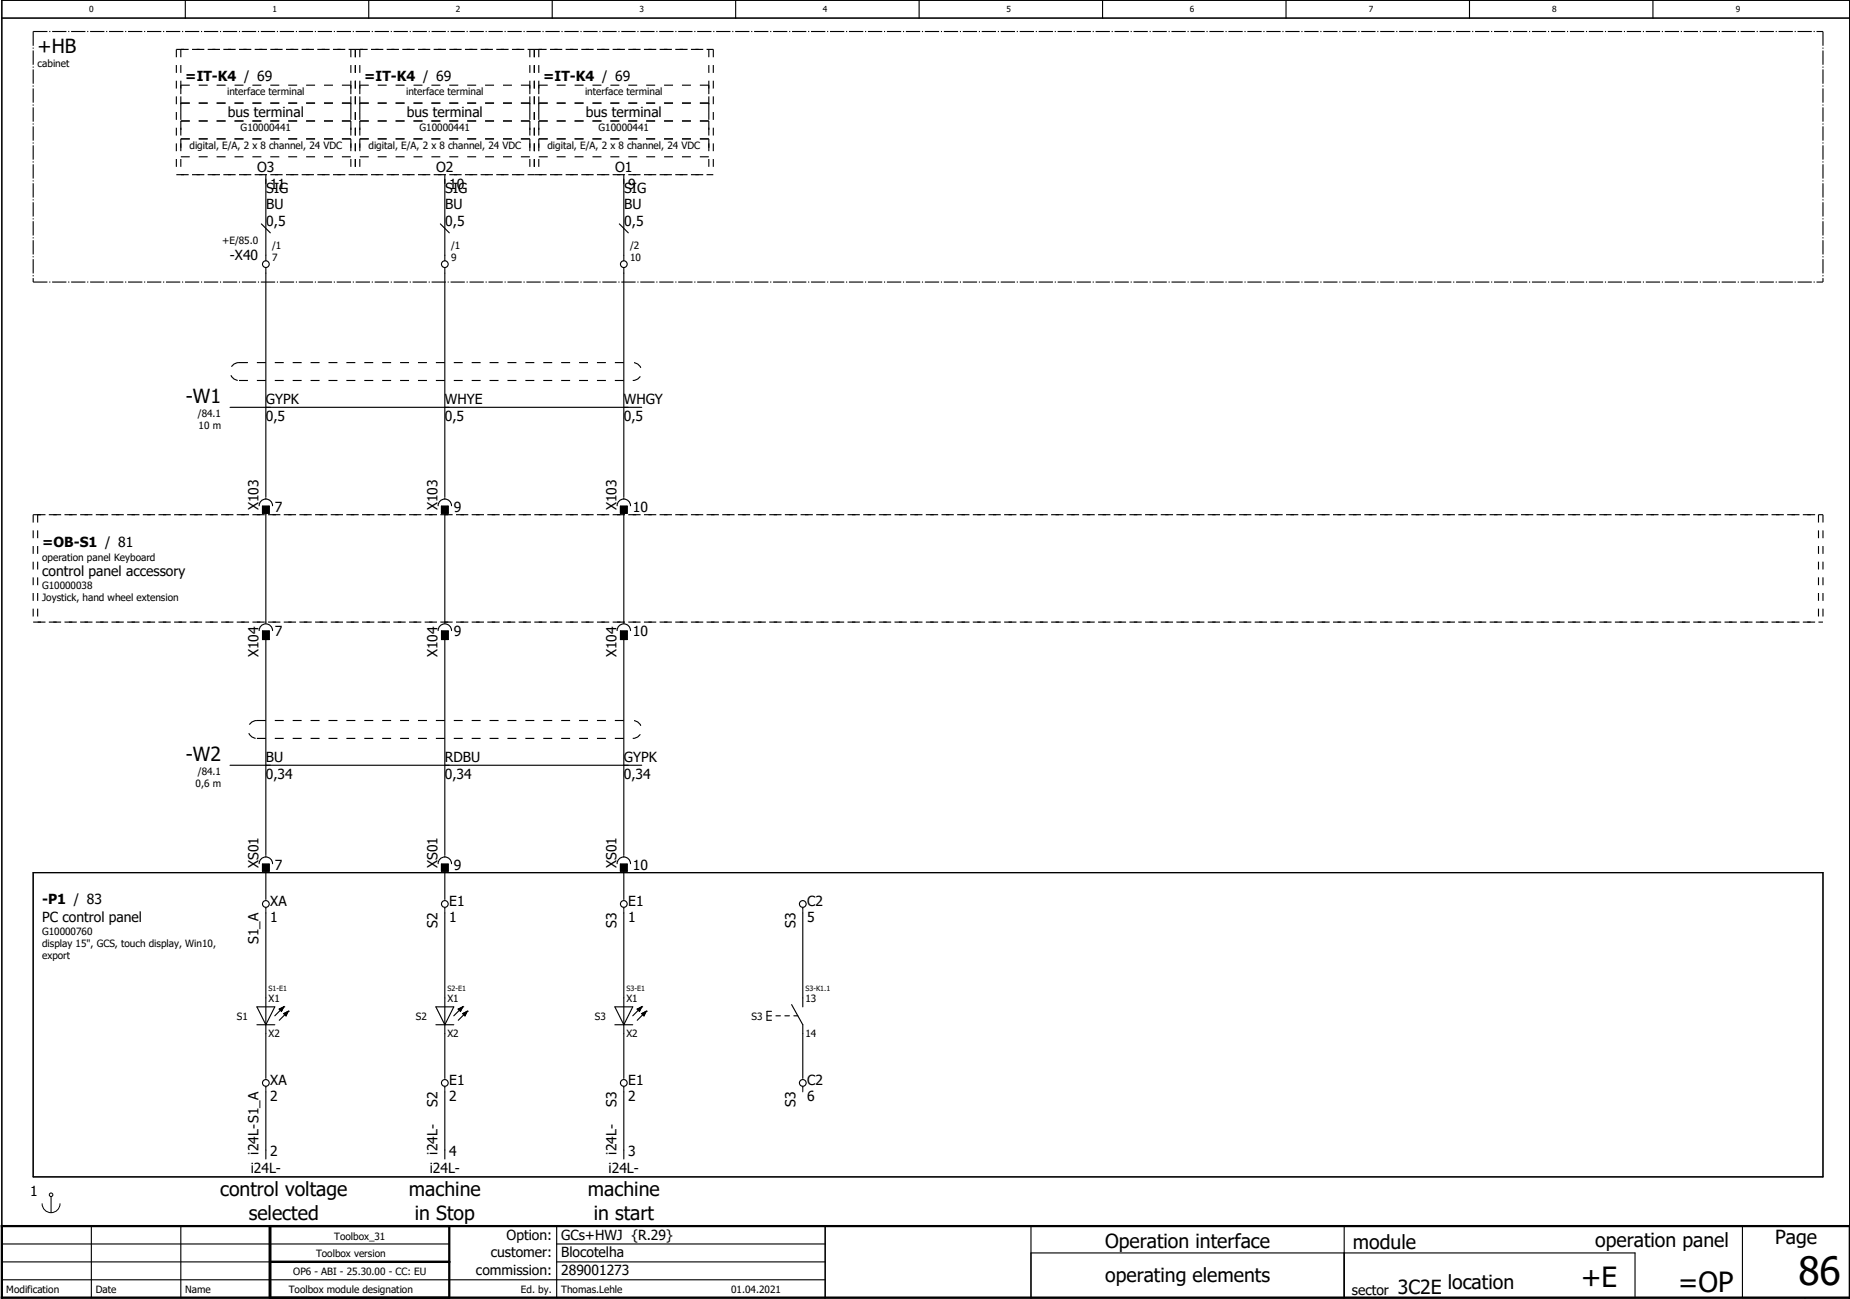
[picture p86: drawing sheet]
<svg xmlns="http://www.w3.org/2000/svg" width="413mm" height="290mm" viewBox="0 0 413 290" stroke-linecap="round" stroke-linejoin="round" font-family="sans-serif">
<defs><g id="words">
<text font-size="8.7" x="401.9" y="287.2">86</text>
<g font-size="6.2">
<text x="353.4" y="287.8">+E</text>
<text x="375.1" y="288.8">=OP</text>
</g>
<g font-size="4.3">
<text x="8.4" y="11.9">+HB</text>
<text x="41.5" y="90.1">-W1</text>
<text x="41.5" y="170.1">-W2</text>
<text x="49.2" y="267.4">control voltage</text>
<text x="91.4" y="267.4">machine</text>
<text x="131.4" y="267.4">machine</text>
<text x="55.6" y="272.6">selected</text>
<text x="92.7" y="272.6">in Stop</text>
<text x="132.7" y="272.6">in start</text>
<text x="247" y="279">Operation interface</text>
<text x="302.4" y="279.1">module</text>
<text x="356.5" y="278.8">operation panel</text>
<text x="396.7" y="278.1">Page</text>
<text x="247" y="286.6">operating elements</text>
<text x="312.4" y="289.1">3C2E location</text>
</g>
<g font-size="3.1">
<text x="41.4" y="18.2">=IT-K4 / 69</text>
<text x="81.4" y="18.2">=IT-K4 / 69</text>
<text x="121.4" y="18.2">=IT-K4 / 69</text>
<text x="50.9" y="26.2">bus terminal</text>
<text x="90.9" y="26.2">bus terminal</text>
<text x="130.9" y="26.2">bus terminal</text>
<text x="57.5" y="38.4">O3</text>
<text x="97.5" y="38.4">O2</text>
<text x="137.5" y="38.4">O1</text>
<text x="59.5" y="46.8">BU</text>
<text x="59.5" y="43">SIG</text>
<text x="60.4" y="42.2">11</text>
<text x="99.5" y="46.8">BU</text>
<text x="99.5" y="43">SIG</text>
<text x="100.4" y="42.2">10</text>
<text x="139.5" y="46.8">BU</text>
<text x="139.5" y="43">SIG</text>
<text x="140.4" y="42.2">9</text>
<text x="59.5" y="50.5">0,5</text>
<text x="99.5" y="50.5">0,5</text>
<text x="139.5" y="50.5">0,5</text>
<text x="51.4" y="58.2">-X40</text>
<text x="59.4" y="90.4">GYPK</text>
<text x="59.4" y="94.2">0,5</text>
<text x="99.4" y="90.4">WHYE</text>
<text x="99.4" y="94.2">0,5</text>
<text x="139.4" y="90.4">WHGY</text>
<text x="139.4" y="94.2">0,5</text>
<text x="57.8" y="114" transform="rotate(-90 57.8 114)">X103</text>
<text x="61.4" y="114.4">7</text>
<text x="97.8" y="114" transform="rotate(-90 97.8 114)">X103</text>
<text x="101.4" y="114.4">9</text>
<text x="137.8" y="114" transform="rotate(-90 137.8 114)">X103</text>
<text x="141.4" y="114.4">10</text>
<text x="9.4" y="122.2">=OB-S1 / 81</text>
<text x="9.4" y="128.9">control panel accessory</text>
<text x="61.4" y="142.2">7</text>
<text x="101.4" y="142.2">9</text>
<text x="141.4" y="142.2">10</text>
<text x="57.8" y="146.9" transform="rotate(-90 57.8 146.9)">X104</text>
<text x="97.8" y="146.9" transform="rotate(-90 97.8 146.9)">X104</text>
<text x="137.8" y="146.9" transform="rotate(-90 137.8 146.9)">X104</text>
<text x="59.4" y="170.4">BU</text>
<text x="99.4" y="170.4">RDBU</text>
<text x="139.4" y="170.4">GYPK</text>
<text x="59.4" y="174.2">0,34</text>
<text x="99.4" y="174.2">0,34</text>
<text x="139.4" y="174.2">0,34</text>
<text x="57.8" y="194" transform="rotate(-90 57.8 194)">XS01</text>
<text x="61.4" y="194.4">7</text>
<text x="97.8" y="194" transform="rotate(-90 97.8 194)">XS01</text>
<text x="101.4" y="194.4">9</text>
<text x="137.8" y="194" transform="rotate(-90 137.8 194)">XS01</text>
<text x="141.4" y="194.4">10</text>
<text x="9.4" y="202.2">-P1 / 83</text>
<text x="60.4" y="202.4">XA</text>
<text x="100.4" y="202.4">E1</text>
<text x="140.4" y="202.4">E1</text>
<text x="180.4" y="202.4">C2</text>
<text x="9.4" y="206.2">PC control panel</text>
<text x="60.4" y="206.2">1</text>
<text x="97.8" y="207.5" transform="rotate(-90 97.8 207.5)">S2</text>
<text x="100.4" y="206.2">1</text>
<text x="137.8" y="207.5" transform="rotate(-90 137.8 207.5)">S3</text>
<text x="140.4" y="206.2">1</text>
<text x="177.8" y="207.5" transform="rotate(-90 177.8 207.5)">S3</text>
<text x="180.4" y="206.2">5</text>
<text x="57.8" y="211" transform="rotate(-90 57.8 211)">S1_A</text>
<text x="60.4" y="242.4">XA</text>
<text x="100.4" y="242.4">E1</text>
<text x="140.4" y="242.4">E1</text>
<text x="180.4" y="242.4">C2</text>
<text x="60.4" y="246.2">2</text>
<text x="97.8" y="247.5" transform="rotate(-90 97.8 247.5)">S2</text>
<text x="100.4" y="246.2">2</text>
<text x="137.8" y="247.5" transform="rotate(-90 137.8 247.5)">S3</text>
<text x="140.4" y="246.2">2</text>
<text x="177.8" y="247.5" transform="rotate(-90 177.8 247.5)">S3</text>
<text x="180.4" y="246.2">6</text>
<text x="56" y="262.2">i24L-</text>
<text x="57.8" y="258" transform="rotate(-90 57.8 258)">i24L-S1_A</text>
<text x="60.4" y="258.4">2</text>
<text x="96" y="262.2">i24L-</text>
<text x="97.8" y="258" transform="rotate(-90 97.8 258)">i24L-</text>
<text x="100.4" y="258.4">4</text>
<text x="136" y="262.2">i24L-</text>
<text x="137.8" y="258" transform="rotate(-90 137.8 258)">i24L-</text>
<text x="140.4" y="258.4">3</text>
<text x="6.7" y="267.3">1</text>
<text x="109.7" y="281">customer:</text>
<text x="113.2" y="277">Option:</text>
<text x="125.4" y="277.2">GCs+HWJ {R.29}</text>
<text x="125.4" y="281">Blocotelha</text>
<text x="106.4" y="285">commission:</text>
<text x="125.4" y="285">289001273</text>
<text x="302.1" y="289.4">sector</text>
</g>
<g font-size="2.2">
<text x="8.4" y="15">cabinet</text>
<text x="50.7" y="21.3">interface terminal</text>
<text x="90.7" y="21.3">interface terminal</text>
<text x="130.7" y="21.3">interface terminal</text>
<text x="53.8" y="29.3">G10000441</text>
<text x="93.8" y="29.3">G10000441</text>
<text x="133.8" y="29.3">G10000441</text>
<text x="42.4" y="33.3">digital, E/A, 2 x 8 channel, 24 VDC</text>
<text x="82.4" y="33.3">digital, E/A, 2 x 8 channel, 24 VDC</text>
<text x="122.4" y="33.3">digital, E/A, 2 x 8 channel, 24 VDC</text>
<text x="49.6" y="54.6">+E/85.0</text>
<text x="60.8" y="58.4">7</text>
<text x="60.8" y="55.6">/1</text>
<text x="100.8" y="58.4">9</text>
<text x="100.8" y="55.6">/1</text>
<text x="140.8" y="58.4">10</text>
<text x="140.8" y="55.6">/2</text>
<text x="44.2" y="93.3">/84.1</text>
<text x="44.4" y="96">10 m</text>
<text x="9.4" y="125.3">operation panel Keyboard</text>
<text x="9.4" y="131.7">G10000038</text>
<text x="9.4" y="134.4">Joystick, hand wheel extension</text>
<text x="44.2" y="173.3">/84.1</text>
<text x="43.7" y="176">0,6 m</text>
<text x="9.4" y="209">G10000760</text>
<text x="9.4" y="211.7">display 15&quot;, GCS, touch display, Win10,</text>
<text x="9.4" y="214.4">export</text>
<text x="52.9" y="227.9">S1</text>
<text x="60" y="224">X1</text>
<text x="92.9" y="227.9">S2</text>
<text x="100" y="224">X1</text>
<text x="132.9" y="227.9">S3</text>
<text x="140" y="224">X1</text>
<text x="167.9" y="227.9">S3</text>
<text x="180" y="224">13</text>
<text x="60" y="231.9">X2</text>
<text x="100" y="231.9">X2</text>
<text x="140" y="231.9">X2</text>
<text x="180" y="231.9">14</text>
<text x="70.6" y="281">Toolbox version</text>
<text x="74.7" y="277">Toolbox_31</text>
<text x="65.5" y="285">OP6 - ABI - 25.30.00 - CC: EU</text>
<text x="1.4" y="289">Modification</text>
<text x="21.4" y="289">Date</text>
<text x="41.4" y="289">Name</text>
<text x="64.5" y="289">Toolbox module designation</text>
<text x="116.4" y="289">Ed. by.</text>
<text x="125.4" y="289">Thomas.Lehle</text>
<text x="163.4" y="289">01.04.2021</text>
</g>
<g font-size="1.9">
<text x="19.9" y="2.7">0</text>
<text x="60.9" y="2.7">1</text>
<text x="101.9" y="2.7">2</text>
<text x="142.9" y="2.7">3</text>
<text x="183.9" y="2.7">4</text>
<text x="224.9" y="2.7">5</text>
<text x="265.9" y="2.7">6</text>
<text x="305.9" y="2.7">7</text>
<text x="346.9" y="2.7">8</text>
<text x="387.9" y="2.7">9</text>
</g>
<g font-size="1.6">
<text x="60" y="221.4">S1-E1</text>
<text x="100" y="221.4">S2-E1</text>
<text x="140" y="221.4">S3-E1</text>
<text x="180" y="221.4">S3-K1.1</text>
</g>
</g></defs>
<g fill="none" stroke="#000" stroke-width=".25">
<path d="M41.4 0v4M82.4 0v4M123.4 0v4M164.4 0v4M205.4 0v4M246.4 0v4M287.4 0v4M328.4 0v4M369.4 0v4M59.4 39v19.3M99.4 39v19.3M139.4 39v19.3"/>
<path d="M58.4 50l2 2M59.4 59.8v51.2M98.4 50l2 2M99.4 59.8v51.2M138.4 50l2 2M139.4 59.8v51.2M51.4 91h92M57.9 113a1.5 1.5 0 0 1 1.5-1.5 1.5 1.5 0 0 1 1.5 1.5M58.7 113.1h1.5v1.6h-1.5zM59.4 111.2v.3M59.4 114.7v24.6M97.9 113a1.5 1.5 0 0 1 1.5-1.5 1.5 1.5 0 0 1 1.5 1.5"/>
<path d="M98.7 113.1h1.5v1.6h-1.5zM99.4 111.2v.3M99.4 114.7v24.6M137.9 113a1.5 1.5 0 0 1 1.5-1.5 1.5 1.5 0 0 1 1.5 1.5M138.7 113.1h1.5v1.6h-1.5zM139.4 111.2v.3M139.4 114.7v24.6M57.9 140.9a1.5 1.5 0 0 1 1.5-1.5 1.5 1.5 0 0 1 1.5 1.5M58.7 141h1.5v1.9h-1.5zM59.4 143v48M97.9 140.9a1.5 1.5 0 0 1 1.5-1.5 1.5 1.5 0 0 1 1.5 1.5M98.7 141h1.5v1.9h-1.5z"/>
<path d="M99.4 143v48M137.9 140.9a1.5 1.5 0 0 1 1.5-1.5 1.5 1.5 0 0 1 1.5 1.5M138.7 141h1.5v1.9h-1.5zM139.4 143v48M51.4 171h92M7.4 195h400v68h-400zM57.9 193a1.5 1.5 0 0 1 1.5-1.5 1.5 1.5 0 0 1 1.5 1.5M58.7 193.1h1.5v1.6h-1.5zM59.4 191.2v.3M59.4 194.7v6.3M97.9 193a1.5 1.5 0 0 1 1.5-1.5 1.5 1.5 0 0 1 1.5 1.5M98.7 193.1h1.5v1.6h-1.5z"/>
<path d="M99.4 191.2v.3M99.4 194.7v6.3M137.9 193a1.5 1.5 0 0 1 1.5-1.5 1.5 1.5 0 0 1 1.5 1.5M138.7 193.1h1.5v1.6h-1.5zM139.4 191.2v.3M139.4 194.7v6.3M59.4 204v37M99.4 204v37M139.4 204v37M179.4 204v21M57.4 225h4l-2 4zM57.4 229h4"/>
<path d="M62.4 225.5l1-.5-.5 1zM63.4 225h.1M63.4 226.5l1-.5-.5 1zM63.4 225l-2 2M64.4 226h.1M64.4 226l-2 2M97.4 225h4l-2 4zM97.4 229h4M102.4 225.5l1-.5-.5 1zM103.4 225h.1M103.4 226.5l1-.5-.5 1zM103.4 225l-2 2"/>
<path d="M104.4 226h.1M104.4 226l-2 2M137.4 225h4l-2 4zM137.4 229h4M142.4 225.5l1-.5-.5 1zM143.4 225h.1M143.4 226.5l1-.5-.5 1zM143.4 225l-2 2M144.4 226h.1M144.4 226l-2 2M171.4 227h1M172.4 226h-1v2h1"/>
<path d="M173.4 227h1M175.4 227h1M176.9 224.5l2.5 4.5v12M177.4 227h.9M59.4 244v15M99.4 244v15M139.4 244v15M.4 278h100M20.4 274v16M40.4 274v16M100.4 274v16M124.4 274v16"/>
<path d="M124.4 278h60M230.4 274v16h135v-10h-135M300.4 274v16M389.4 274h24v16h-24zM.4 286h184M.4 282h100M124.4 282h60"/>
<circle cx="59.4" cy="59" r=".75"/>
<circle cx="99.4" cy="59" r=".75"/>
<circle cx="139.4" cy="59" r=".75"/>
<circle cx="59.4" cy="202" r=".75"/>
<circle cx="99.4" cy="202" r=".75"/>
<circle cx="139.4" cy="202" r=".75"/>
<circle cx="179.4" cy="202" r=".75"/>
<circle cx="59.4" cy="242" r=".75"/>
<circle cx="99.4" cy="242" r=".75"/>
<circle cx="139.4" cy="242" r=".75"/>
<circle cx="179.4" cy="242" r=".75"/>
</g>
<path d="M.4 4h413M.4 0h413v290h-413zM60.2 274v16M60.4 274v16M184.4 274v16" fill="none" stroke="#000" stroke-width=".35"/>
<path d="M.4 274h413v16h-413zM60.4 274v16M100.4 274v16M60.4 282h40" fill="none" stroke="#000" stroke-width=".5"/>
<g fill="none" stroke="#000" stroke-width=".22">
<path d="M59.4 202.8v1.2M99.4 202.8v1.2M139.4 202.8v1.2M179.4 202.8v1.2M59.4 242.8v1.2M99.4 242.8v1.2M139.4 242.8v1.2M179.4 242.8v1.2M9.4 269a2 2 0 0 0 2 2 2 2 0 0 0 2-2M11.4 267.5v3.5"/>
<circle cx="11.4" cy="267" r=".4"/>
</g>
<g fill="#000" stroke="#000" stroke-width=".22">
<path d="M58.7 113.1h1.5v1.6h-1.5zM98.7 113.1h1.5v1.6h-1.5zM138.7 113.1h1.5v1.6h-1.5zM58.7 141h1.5v1.9h-1.5zM98.7 141h1.5v1.9h-1.5zM138.7 141h1.5v1.9h-1.5zM58.7 193.1h1.5v1.6h-1.5zM98.7 193.1h1.5v1.6h-1.5zM138.7 193.1h1.5v1.6h-1.5zM62.4 225.5l1-.5-.5 1zM63.4 226.5l1-.5-.5 1zM102.4 225.5l1-.5-.5 1z"/>
<path d="M103.4 226.5l1-.5-.5 1zM142.4 225.5l1-.5-.5 1zM143.4 226.5l1-.5-.5 1z"/>
</g>
<path d="M7.4 7h400M7.4 7v56M407.4 7v56M7.4 63h400" fill="none" stroke="#000" stroke-width=".25" stroke-dasharray="3.2 .4 .3 .4" stroke-linecap="butt"/>
<g fill="none" stroke="#000" stroke-width=".25" stroke-dasharray="2 2" stroke-linecap="butt">
<path d="M40.4 19h38M40.4 19v4M78.4 19v4M80.4 19h38M80.4 19v4M118.4 19v4M120.4 19h38M120.4 19v4M158.4 19v4M40.4 23h38M40.4 27h38M40.4 23v4"/>
<path d="M40.4 31h38M40.4 27v4M40.4 35h38M40.4 31v4M78.4 23v4M78.4 27v4M78.4 31v4M80.4 23h38M80.4 27h38M80.4 23v4M80.4 31h38M80.4 27v4"/>
<path d="M80.4 35h38M80.4 31v4M118.4 23v4M118.4 27v4M118.4 31v4M120.4 23h38M120.4 27h38M120.4 23v4M120.4 31h38M120.4 27v4M120.4 35h38M120.4 31v4"/>
<path d="M158.4 23v4M158.4 27v4M158.4 31v4M53.4 85h88M53.4 81h88M53.4 81a2 2 0 0 0-2 2 2 2 0 0 0 2 2M141.4 85a2 2 0 0 0 2-2 2 2 0 0 0-2-2M57.4 165h84M57.4 161h84M57.4 161a2 2 0 0 0-2 2 2 2 0 0 0 2 2M141.4 165a2 2 0 0 0 2-2 2 2 0 0 0-2-2"/>
</g>
<g fill="none" stroke="#000" stroke-width=".25" stroke-dasharray="1.7 1.7" stroke-linecap="butt">
<path d="M39.4 11h40M39.4 11v28M40.4 11h38M40.4 11v28M78.4 11v28M79.4 11v28M79.4 11h40M80.4 11h38M80.4 11v28M118.4 11v28M119.4 11v28M119.4 11h40"/>
<path d="M120.4 11h38M120.4 11v28M158.4 11v28M159.4 11v28M39.4 39h40M40.4 39h38M79.4 39h40M80.4 39h38M119.4 39h40M120.4 39h38M7.4 115h400M7.4 115v24"/>
<path d="M8.4 115h398M8.4 115v24M406.4 115v24M407.4 115v24M7.4 139h400M8.4 139h398"/>
</g>
<use href="#words"/>
</svg>
